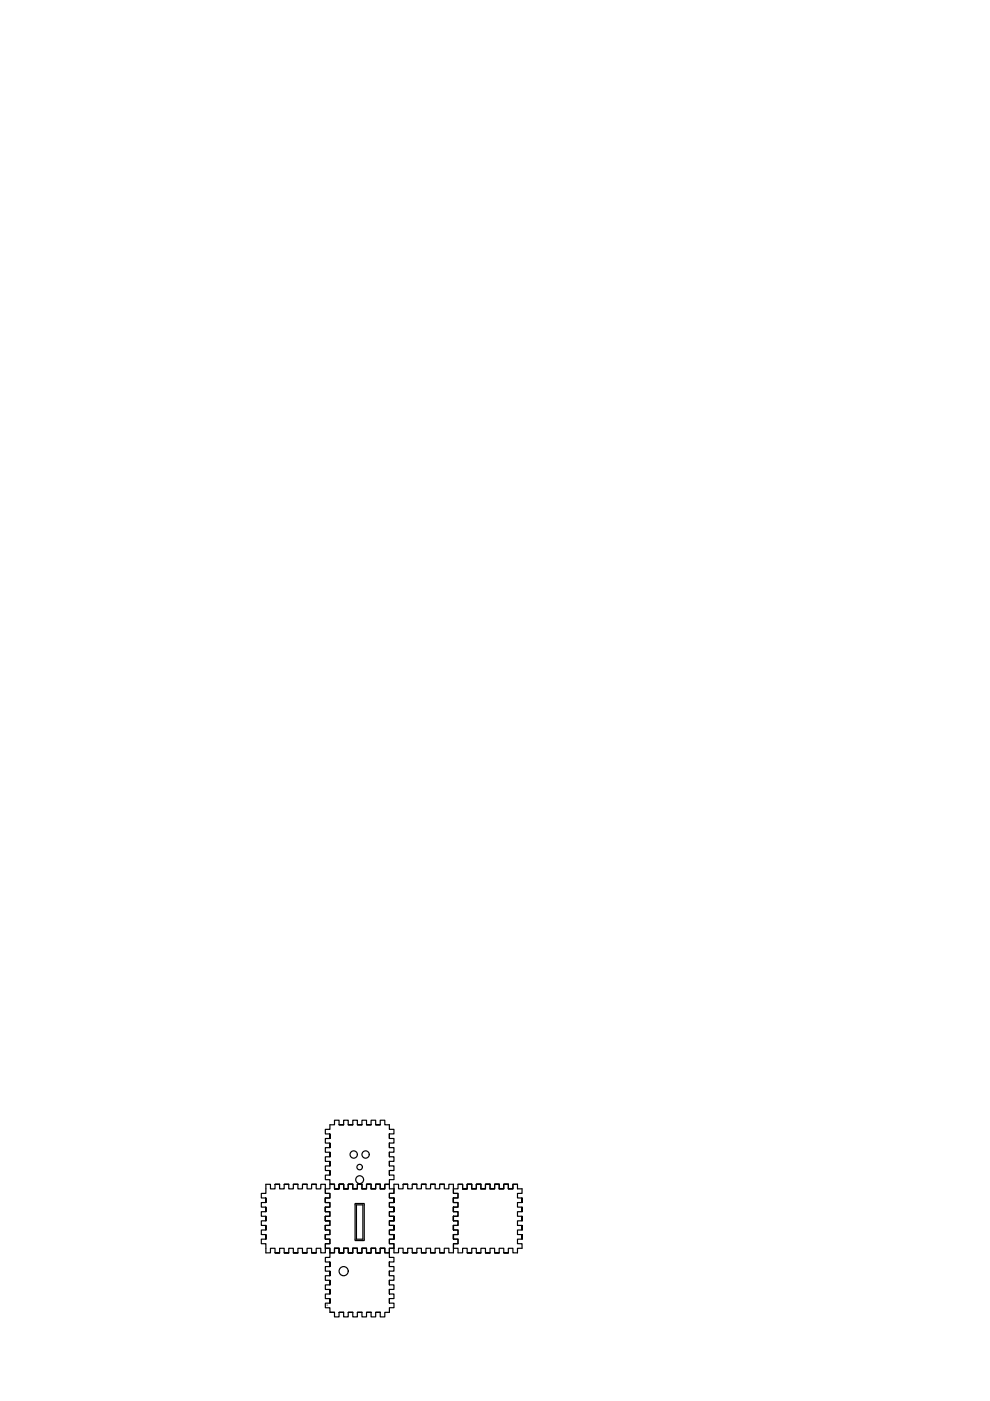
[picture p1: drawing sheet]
<svg xmlns="http://www.w3.org/2000/svg" width="210mm" height="297mm" viewBox="0 0 210 297" stroke-linecap="round" stroke-linejoin="round" font-family="sans-serif">
<!-- layer: 0 -->
<g fill="none" stroke="#000" stroke-width=".25">
<path d="M71.9 238.5h1h-1v-1h-1v1h-.9v.9h-1v1h1v1v-1M72.9 238.5v-1h.9v1h1h-1M74.8 238.5v-1h1v1h.9h-.9M76.7 238.5v-1h1v1h1h-1M78.7 238.5v-1h.9v1h1h-1M80.6 238.5v-1h1v1h1M82.6 238.5v.9h.9v1h-.9M56.4 255h-1v.9h1v1v-1M56.4 256.9h-1v1h1v.9v-.9M56.4 258.8h-1v1h1v1v-1M58.3 251.1h1h-1v1h-1v-1h-.9v1.9h-1v1h1v1v-1M59.3 251.1v1h1v-1h.9h-.9"/>
<path d="M61.2 251.1v1h1v-1h1h-1M63.2 251.1v1h.9v-1h1h-1M65.1 251.1v1h1v-1h.9h-.9M67 251.1v1h1v-1h1v1M69 252.1v.9h.9v1h-.9M69 255v-1v1h.9v.9h-.9M69 256.9v-1v1h1v1h-1M69 252.1h1v-1h.9v1h1v-1h1v1M69 252.1v.9h1v1h-1v1h1v.9h-1v1h1v1h-1v.9h1M69 259.8v1h1v1h-1v.9h1v1h-1v1h1v.9M69 257.9v.9h1v1h-1h1v-1h-1zM70 241.4h-1v1h1v.9v-.9"/>
<path d="M70 243.3h-1v1h1v1v-1M70 245.3h-1v.9h1v1v-1M70 247.2h-1v1h1v.9v-.9M70 249.1h-1v1h1v1h.9v1h1v-1h1h-1M70 251.1h.9M71.9 252.1h-1h1v-1h1v1h.9h-.9M72.9 252.1h.9v-1h1v1M72.9 251.1v1h.9v-1h1h-1M74.8 252.1h1v-1h.9v1M74.8 251.1v1h1v-1h.9h-.9M74.8 252.1h1M75.3 255.2h1.9v7.8h-1.9z"/>
<path d="M75.6 255.5h1.3v7.2h-1.3zM76.7 252.1h1v-1h1v1M76.7 251.1v1h1v-1h1h-1M76.7 252.1h1M78.7 252.1h.9v-1h1v1M78.7 251.1v1h.9v-1h1h-1M78.7 252.1h.9M80.6 252.1h1v-1h1v1h.9M80.6 252.1h1M82.6 241.4v-1v1h.9v.9l-.9 .1M82.6 243.3v-.9v.9h.9v1h-.9M82.6 258.8h.9h-.9v1h.9v1v-1h-.9z"/>
<path d="M82.6 245.3v-1v1h.9v.9h-.9M82.6 247.2v-1v1h.9v1h-.9M82.6 249.1v-.9v.9h.9v1h-.9v1h-1v1h-1v-1M83.5 252.1v.9h-.9v1h.9v1h-.9v.9h.9v1h-.9v1h.9v.9h-.9M83.5 259.8v1h-.9v1h.9v.9h-.9v1h.9v1h-.9v.9h-1v-.9h-1v.9M83.5 252.1v.9h-.9v1h.9v1v-1M83.5 255h-.9v.9h.9v1v-1M83.5 256.9h-.9v1h.9v.9v-.9M85.5 251.1h.9h-.9v1h-1v-1h-1v1M86.4 251.1v1h1v-1h1h-1M88.4 251.1v1h.9v-1h1h-1M90.3 251.1v1h1v-1h1h-1"/>
<path d="M92.3 251.1v1h.9v-1h1h-1M94.2 251.1v1h1v-1h.9v.9M96.1 255v-1v1h1v.9h-1M96.1 256.9v-1v1h1v1h-1M96.1 252.1v.9h1v1h-1h1v-1h-1zM96.1 259.8h1v-1h-1v-.9v.9h1v1h-1M96.1 252.1h1v-1h1v1h1v-1h.9v1M97.1 251.1h1v1h1v-1h.9h-.9M99.1 252.1h-1h1M100 252.1h1v-1h1v1M100 251.1v1h1v-1h1h-1M100 252.1h1"/>
<path d="M102 252.1h.9v-1h1v1M102 251.1v1h.9v-1h1h-1M102 252.1h.9M103.9 252.1h1v-1h.9v1M103.9 251.1v1h1v-1h.9h-.9M103.9 252.1h1M105.8 252.1h1v-1h1v1M105.8 251.1v1h1v-1h1h-1M105.8 252.1h1M107.8 252.1h.9v-1h1v1h1v.9h-1v1h1v1v-1M107.8 251.1v1h.9v-1h1M107.8 252.1h.9"/>
<path d="M110.7 255h-1v.9h1v1v-1M110.7 256.9h-1v1h1v.9v-.9M110.7 258.8h-1v1h1v1v-1M56.4 262.7h-1v1h1v1.9h.9v-.9h1v.9h1h-1M56.4 260.8h-1v1h1v.9v-.9M59.3 265.6v-.9h1v.9h.9h-.9M61.2 265.6v-.9h1v.9h1h-1M63.2 265.6v-.9h.9v.9h1h-1M65.1 265.6v-.9h1v.9h.9h-.9M69 264.7h1v.9h.9v-.9h1v.9h1v-.9M69 260.8v-1v1h1v1h-1M69 262.7v-.9v.9h1v1h-1v1"/>
<path d="M69 264.7v.9h-1v-.9h-1v.9M69.4 276.7h.1M70 265.6h.9v-.9h1v.9h1h-1M70 265.6v1h-1v1h1v.9v-.9M70 268.5h-1v1h1v1v-1M70 270.5h-1v.9h1v1v-1M70 272.4h-1v1h1v1v-1M70 274.4h-1v.9h1v1v-1M70 276.3h-1v1h1v.9h.9v1h1v-1h1h-1M70 278.2h.9M72.9 264.7h.9v.9h1v-.9M72.9 265.6v-.9h.9v.9h1h-1"/>
<path d="M72.9 278.2v1h.9v-1h1h-1M72.9 264.7h.9M74.8 264.7h1v.9h.9v-.9M74.8 265.6v-.9h1v.9h.9h-.9M74.8 278.2v1h1v-1h.9h-.9M74.8 264.7h1M76.7 264.7h1v.9h1v-.9M76.7 265.6v-.9h1v.9h1h-1M76.7 278.2v1h1v-1h1h-1M76.7 264.7h1M78.7 264.7h.9v.9h1v-.9M78.7 265.6v-.9h.9v.9h1h-1"/>
<path d="M78.7 278.2v1h.9v-1h1h-1M78.7 264.7h.9M80.6 264.7h1v.9h1v-.9h.9M80.6 264.7h1M82.6 265.6v1h.9v1h-.9M82.6 268.5v-.9v.9h.9v1h-.9M82.6 270.5v-1v1h.9v.9h-.9M82.6 272.4v-1v1h.9v1h-.9M82.6 274.4v-1v1h.9v.9h-.9M82.6 276.3v-1v1h.9v1h-.9v.9h-1v1h-1v-1M83.5 260.8h-.9v1h.9v.9v-.9M83.5 262.7h-.9v1h.9v1"/>
<path d="M83.5 264.7v.9h1v-.9h1v.9h.9h-.9M86.4 265.6v-.9h1v.9h1h-1M88.4 265.6v-.9h.9v.9h1h-1M90.3 265.6v-.9h1v.9h1h-1M92.3 265.6v-.9h.9v.9h1h-1M96.1 260.8v-1v1h1v.9h-1M96.1 262.7v-1v1h1v1h-1v1M96.1 264.7v.9h-.9v-.9h-1v.9M96.1 262.7v-.9v.9h1v1h-1v1M96.1 264.7h1v.9h1v-.9h1v.9h.9h-.9M100 265.6v-.9h1v.9h1h-1M102 265.6v-.9h.9v.9h1h-1"/>
<path d="M103.9 265.6v-.9h1v.9h.9h-.9M105.8 265.6v-.9h1v.9h1h-1M110.7 260.8h-1v1h1v.9v-.9M110.7 262.7h-1v1h1v1h-1v.9h-1v-.9h-.9v.9"/>
<circle cx="75" cy="244.8" r=".78"/>
<circle cx="76.3" cy="250.1" r=".83"/>
<circle cx="76.3" cy="247.4" r=".58"/>
<circle cx="77.5" cy="244.8" r=".78"/>
<circle cx="72.9" cy="269.5" r=".97"/>
</g>
</svg>
